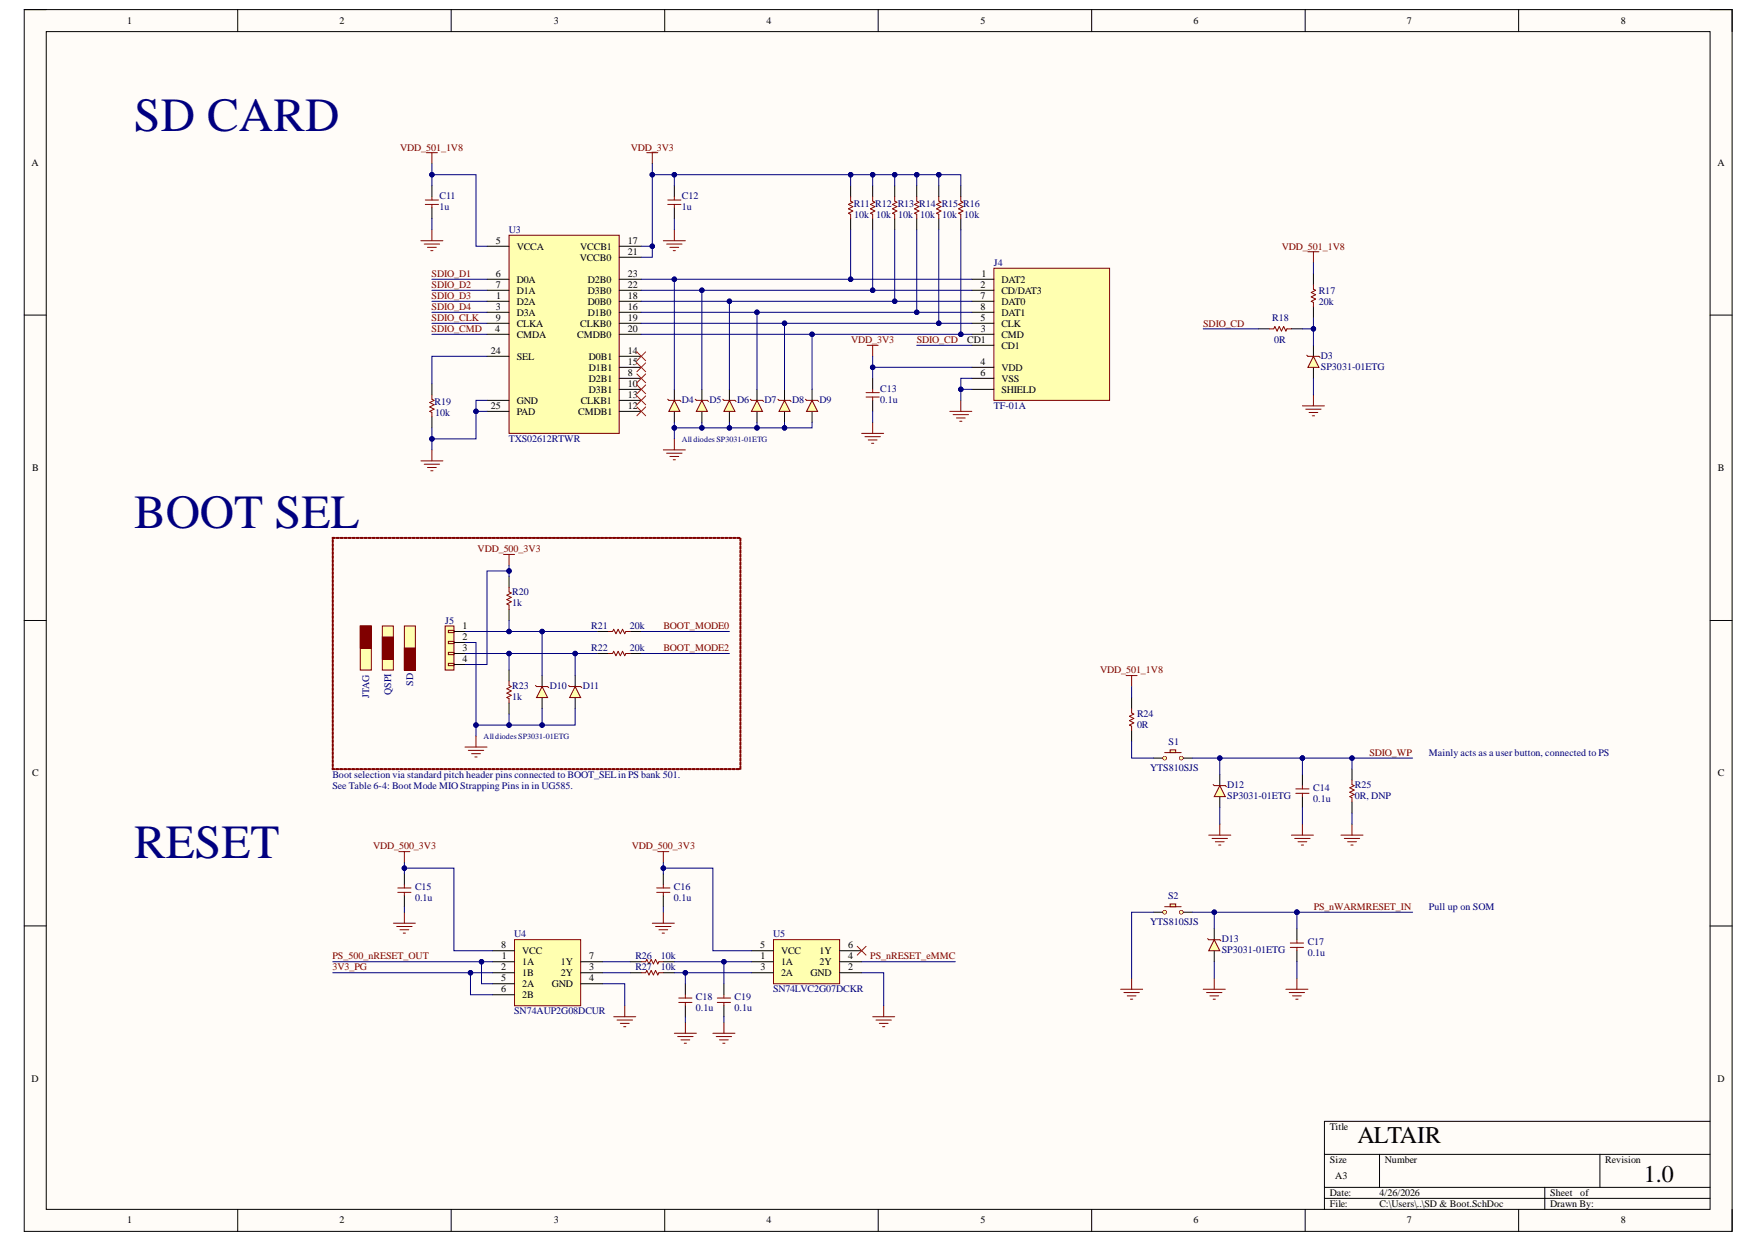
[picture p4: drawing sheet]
<svg xmlns="http://www.w3.org/2000/svg" width="297mm" height="210mm" viewBox="0 0 297 210" stroke-linecap="round" stroke-linejoin="round" font-family="sans-serif">
<defs><g id="words">
<g font-size="8" fill="#000080">
<text x="22.7" y="22.1">SD CARD</text>
<text x="22.7" y="89.2">BOOT SEL</text>
<text x="22.7" y="145">RESET</text>
</g>
<g font-size="4.1">
<text x="229.3" y="193.2">ALTAIR</text>
<text x="277.7" y="199.7">1.0</text>
</g>
<g font-size="1.7">
<text x="21.5" y="4.1">1</text>
<text x="57.4" y="4.1">2</text>
<text x="93.6" y="4.1">3</text>
<text x="129.5" y="4.1">4</text>
<text x="165.6" y="4.1">5</text>
<text x="201.7" y="4.1">6</text>
<text x="237.7" y="4.1">7</text>
<text x="273.8" y="4.1">8</text>
<text x="5.3" y="28">A</text>
<text x="290.2" y="28">A</text>
<text x="83.8" y="41.2">5</text>
<text x="106.1" y="41.2">17</text>
<text x="83.8" y="46.8">6</text>
<text x="87.3" y="42.2">VCCA</text>
<text x="87.3" y="47.8">D0A</text>
<text x="98" y="44">VCCB0</text>
<text x="98" y="42.2">VCCB1</text>
<text x="99.3" y="47.8">D2B0</text>
<text x="106.1" y="46.8">23</text>
<text x="106.1" y="43.1">21</text>
<text x="165.8" y="46.8">1</text>
<text x="169.2" y="47.8">DAT2</text>
<text x="83.8" y="52.4">3</text>
<text x="83.8" y="48.7">7</text>
<text x="83.8" y="50.5">1</text>
<text x="87.3" y="51.5">D2A</text>
<text x="87.3" y="53.3">D3A</text>
<text x="87.3" y="49.6">D1A</text>
<text x="99.3" y="51.5">D0B0</text>
<text x="99.3" y="53.3">D1B0</text>
<text x="99.3" y="49.6">D3B0</text>
<text x="106.1" y="50.5">18</text>
<text x="106.1" y="52.4">16</text>
<text x="106.1" y="48.7">22</text>
<text x="165.6" y="48.7">2</text>
<text x="165.6" y="50.5">7</text>
<text x="165.6" y="52.4">8</text>
<text x="169.2" y="49.6">CD/DAT3</text>
<text x="169.2" y="51.5">DAT0</text>
<text x="169.2" y="53.3">DAT1</text>
<text x="82.9" y="59.8">24</text>
<text x="83.7" y="56.1">4</text>
<text x="83.8" y="54.3">9</text>
<text x="87.3" y="57.1">CMDA</text>
<text x="87.3" y="55.2">CLKA</text>
<text x="97.5" y="57.1">CMDB0</text>
<text x="98" y="55.2">CLKB0</text>
<text x="106.1" y="59.8">14</text>
<text x="106.1" y="56.1">20</text>
<text x="106.1" y="54.3">19</text>
<text x="163.4" y="58">CD1</text>
<text x="165.6" y="54.3">5</text>
<text x="165.7" y="56.1">3</text>
<text x="169.2" y="57.1">CMD</text>
<text x="169.2" y="55.2">CLK</text>
<text x="169.2" y="58.9">CD1</text>
<text x="87.3" y="60.8">SEL</text>
<text x="99.5" y="64.5">D2B1</text>
<text x="99.5" y="62.6">D1B1</text>
<text x="99.5" y="60.8">D0B1</text>
<text x="106.1" y="63.6">8</text>
<text x="106.1" y="65.4">10</text>
<text x="106.1" y="61.7">15</text>
<text x="165.6" y="61.7">4</text>
<text x="165.6" y="63.6">6</text>
<text x="169.2" y="62.6">VDD</text>
<text x="169.2" y="64.5">VSS</text>
<text x="82.9" y="69.1">25</text>
<text x="87.3" y="68.2">GND</text>
<text x="87.3" y="70.1">PAD</text>
<text x="97.7" y="70.1">CMDB1</text>
<text x="98.1" y="68.2">CLKB1</text>
<text x="99.5" y="66.4">D3B1</text>
<text x="106.1" y="69.1">12</text>
<text x="106.1" y="67.3">13</text>
<text x="169.2" y="66.4">SHIELD</text>
<text x="5.4" y="79.6">B</text>
<text x="290.3" y="79.6">B</text>
<text x="78.2" y="106.3">1</text>
<text x="78.2" y="108.2">2</text>
<text x="78.2" y="110.1">3</text>
<text x="78.2" y="111.9">4</text>
<text x="5.4" y="131.2">C</text>
<text x="290.3" y="131.2">C</text>
<text x="84.7" y="160.3">8</text>
<text x="88.2" y="161.2">VCC</text>
<text x="128.4" y="160.3">5</text>
<text x="132" y="161.2">VCC</text>
<text x="138.5" y="161.2">1Y</text>
<text x="143.3" y="160.3">6</text>
<text x="84.7" y="164">2</text>
<text x="84.7" y="167.7">6</text>
<text x="84.7" y="165.8">5</text>
<text x="84.8" y="162.1">1</text>
<text x="88.2" y="163.1">1A</text>
<text x="88.2" y="164.9">1B</text>
<text x="88.2" y="166.8">2A</text>
<text x="93.2" y="166.8">GND</text>
<text x="94.7" y="164.9">2Y</text>
<text x="94.7" y="163.1">1Y</text>
<text x="99.6" y="164">3</text>
<text x="99.6" y="165.8">4</text>
<text x="99.6" y="162.1">7</text>
<text x="128.5" y="162.1">1</text>
<text x="128.5" y="164">3</text>
<text x="132" y="163.1">1A</text>
<text x="132" y="164.9">2A</text>
<text x="137" y="164.9">GND</text>
<text x="138.5" y="163.1">2Y</text>
<text x="143.3" y="164">2</text>
<text x="143.3" y="162.1">4</text>
<text x="88.2" y="168.6">2B</text>
<text x="5.3" y="182.8">D</text>
<text x="290.2" y="182.8">D</text>
<text x="224.7" y="190.9">Title</text>
<text x="224.7" y="196.5">Size</text>
<text x="234" y="196.5">Number</text>
<text x="271.2" y="196.5">Revision</text>
<text x="224.7" y="202.1">Date:</text>
<text x="224.7" y="204">File:</text>
<text x="225.6" y="199.3">A3</text>
<text x="233.1" y="202.1">4/26/2026</text>
<text x="233.1" y="204">C:\Users\..\SD &amp; Boot.SchDoc</text>
<text x="261.9" y="202.1">Sheet</text>
<text x="261.9" y="204">Drawn By:</text>
<text x="267" y="202.1">of</text>
<text x="21.5" y="206.8">1</text>
<text x="57.4" y="206.8">2</text>
<text x="93.6" y="206.8">3</text>
<text x="129.5" y="206.8">4</text>
<text x="165.6" y="206.8">5</text>
<text x="201.7" y="206.8">6</text>
<text x="237.7" y="206.8">7</text>
<text x="273.8" y="206.8">8</text>
</g>
<g font-size="1.7" fill="#800000">
<text x="67.6" y="25.4">VDD_501_1V8</text>
<text x="106.6" y="25.4">VDD_3V3</text>
<text x="72.9" y="46.8">SDIO_D1</text>
<text x="216.6" y="42.2">VDD_501_1V8</text>
<text x="72.9" y="48.7">SDIO_D2</text>
<text x="72.9" y="50.5">SDIO_D3</text>
<text x="72.9" y="52.4">SDIO_D4</text>
<text x="72.9" y="54.3">SDIO_CLK</text>
<text x="72.9" y="56.1">SDIO_CMD</text>
<text x="143.8" y="58">VDD_3V3</text>
<text x="154.9" y="58">SDIO_CD</text>
<text x="203.3" y="55.2">SDIO_CD</text>
<text x="80.7" y="93.3">VDD_500_3V3</text>
<text x="112.1" y="106.3">BOOT_MODE0</text>
<text x="112.1" y="110.1">BOOT_MODE2</text>
<text x="185.9" y="113.8">VDD_501_1V8</text>
<text x="231.4" y="127.7">SDIO_WP</text>
<text x="63" y="143.5">VDD_500_3V3</text>
<text x="106.8" y="143.5">VDD_500_3V3</text>
<text x="222" y="153.8">PS_nWARMRESET_IN</text>
<text x="56.2" y="162.1">PS_500_nRESET_OUT</text>
<text x="56.2" y="164">3V3_PG</text>
<text x="147" y="162.1">PS_nRESET_eMMC</text>
</g>
<g font-size="1.7" fill="#000080">
<text x="74.3" y="33.6">C11</text>
<text x="74.3" y="35.5">1u</text>
<text x="115.2" y="33.6">C12</text>
<text x="115.2" y="35.5">1u</text>
<text x="144.2" y="34.9">R11 R12 R13 R14 R15 R16</text>
<text x="86" y="39.4">U3</text>
<text x="144.3" y="36.8">10k 10k 10k 10k 10k 10k</text>
<text x="167.9" y="45">J4</text>
<text x="222.8" y="49.6">R17</text>
<text x="222.8" y="51.5">20k</text>
<text x="215" y="54.3">R18</text>
<text x="215.3" y="58">0R</text>
<text x="223.2" y="60.6">D3</text>
<text x="223.2" y="62.5">SP3031-01ETG</text>
<text x="73.4" y="68.4">R19</text>
<text x="73.5" y="70.2">10k</text>
<text x="115.2" y="68">D4</text>
<text x="119.9" y="68">D5</text>
<text x="124.5" y="68">D6</text>
<text x="129.2" y="68">D7</text>
<text x="133.8" y="68">D8</text>
<text x="138.5" y="68">D9</text>
<text x="148.7" y="66.2">C13</text>
<text x="148.7" y="68">0.1u</text>
<text x="167.9" y="69.1">TF-01A</text>
<text x="86" y="74.7">TXS02612RTWR</text>
<text x="86.5" y="100.6">R20</text>
<text x="75.2" y="105.4">J5</text>
<text x="86.5" y="102.4">1k</text>
<text x="99.9" y="106.3">R21</text>
<text x="106.4" y="106.3">20k</text>
<text x="99.9" y="110.1">R22</text>
<text x="106.4" y="110.1">20k</text>
<text x="62.3" y="117.9" transform="rotate(-90 62.3 117.9)">JTAG</text>
<text x="66.1" y="117.4" transform="rotate(-90 66.1 117.4)">QSPI</text>
<text x="69.8" y="115.9" transform="rotate(-90 69.8 115.9)">SD</text>
<text x="86.5" y="116.4">R23</text>
<text x="86.5" y="118.3">1k</text>
<text x="92.9" y="116.4">D10</text>
<text x="98.5" y="116.4">D11</text>
<text x="192.1" y="121.2">R24</text>
<text x="192.1" y="123.1">0R</text>
<text x="197.5" y="125.9">S1</text>
<text x="56.2" y="131.4">Boot selection via standard pitch header pins connected to BOOT_SELin PS bank 501.</text>
<text x="194.3" y="130.3">YTS810SJS</text>
<text x="241.4" y="127.7">Mainly acts as a user button, connected to PS</text>
<text x="56.2" y="133.3">See Table 6-4: Boot Mode MIO Strapping Pins in in UG585.</text>
<text x="207.3" y="133.1">D12</text>
<text x="207.3" y="135">SP3031-01ETG</text>
<text x="221.9" y="133.7">C14</text>
<text x="221.9" y="135.6">0.1u</text>
<text x="228.9" y="133.1">R25</text>
<text x="228.9" y="135">0R, DNP</text>
<text x="70.1" y="150.5">C15</text>
<text x="70.1" y="152.3">0.1u</text>
<text x="113.9" y="150.5">C16</text>
<text x="113.9" y="152.3">0.1u</text>
<text x="197.4" y="151.9">S2</text>
<text x="241.4" y="153.8">Pull up on SOM</text>
<text x="86.9" y="158.4">U4</text>
<text x="130.6" y="158.4">U5</text>
<text x="194.3" y="156.4">YTS810SJS</text>
<text x="206.4" y="159.2">D13</text>
<text x="206.4" y="161">SP3031-01ETG</text>
<text x="221" y="159.8">C17</text>
<text x="221" y="161.6">0.1u</text>
<text x="107.4" y="162.1">R26</text>
<text x="107.4" y="164">R27</text>
<text x="111.7" y="162.1">10k</text>
<text x="111.7" y="164">10k</text>
<text x="130.6" y="167.7">SN74LVC2G07DCKR</text>
<text x="86.9" y="171.4">SN74AUP2G08DCUR</text>
<text x="117.6" y="169.1">C18</text>
<text x="117.6" y="170.9">0.1u</text>
<text x="124.1" y="169.1">C19</text>
<text x="124.1" y="170.9">0.1u</text>
</g>
<g font-size="1.4" fill="#000080">
<text x="115.2" y="74.6">Alldiodes SP3031-01ETG</text>
<text x="81.7" y="124.8">Alldiodes SP3031-01ETG</text>
</g>
</g></defs>
<path d="M4.1 1.6h288.6v206.5h-288.6z" fill-rule="evenodd" fill="#fffcf8"/>
<path d="M4.1 1.6h288.6v206.5h-288.6z" fill="none" stroke="#000" stroke-width=".17"/>
<path d="M7.8 5.3h281.1v199.1h-281.1z" fill-rule="evenodd" fill="#fffcf8"/>
<g fill="none" stroke="#000" stroke-width=".17">
<path d="M4.1 1.6h3.7M7.8 5.3h281.1v199.1h-281.1zM40.2 1.6v3.7M76.2 1.6v3.7M112.3 1.6v3.7M148.4 1.6v3.7M184.5 1.6v3.7M220.5 1.6v3.7M256.6 1.6v3.7M288.9 1.6h3.8v3.7M4.1 53.2h3.7M288.9 53.3h3.8"/>
<path d="M4.1 104.9h3.7M288.9 104.9h3.8M4.1 156.5h3.7M288.9 156.5h3.8M223.8 195.1h65.1M233.1 195.1v5.6M270.3 195.1v5.6M288.9 189.5h-65.1v14.9M40.2 204.4v3.7M76.2 204.4v3.7M112.3 204.4v3.7M148.4 204.4v3.7"/>
<path d="M184.5 204.4v3.7M220.5 204.4v3.7M223.8 200.7h65.1M223.8 202.5h65.1M256.6 204.4v3.7M261 200.7v3.7M292.7 204.4v3.7"/>
</g>
<path d="M86 39.8h18.6v33.4h-18.6z" fill-rule="evenodd" fill="#ffffb0"/>
<g fill="none" stroke="#800000" stroke-width=".17">
<path d="M72 25.8h1.9M73 25.8v1.9M73 38.8v1.9M86 39.8h18.6v33.4h-18.6zM71.1 40.7h3.7M71.7 41.2h2.6M72.2 41.8h1.5M72.8 42.4h.4M146.5 58.4h1.9M147.4 58.4v1.8M214.5 55.6h.7l.2-.4 .4 .7 .3-.7 .4 .7 .4-.7 .4 .7 .1-.3h.8M221.9 48.1v.8l.4 .2-.7 .3 .7 .4-.7 .4 .7 .3-.7 .4 .3 .2v.8"/>
<path d="M71.1 77.9h3.7M71.7 78.5h2.6M72.2 79h1.5M72.8 79.6h.4M73 76v1.9M160.5 69.5h3.7M161 70.1h2.6M161.6 70.6h1.5M162.2 71.2h.3M162.3 67.7v1.8M220.1 68.6h3.7M220.6 69.2h2.6"/>
<path d="M221.2 69.7h1.5M221.7 70.3h.4M221.9 66.7v1.9"/>
</g>
<g fill="none" stroke="#000" stroke-width=".17">
<path d="M82.3 50.9h3.7M82.3 52.8h3.7M82.3 56.5h3.7M82.3 41.6h3.7M82.3 47.2h3.7M82.3 49.1h3.7M82.3 54.6h3.7M104.6 50.9h3.7M104.6 52.8h3.7M104.6 56.5h3.7M104.6 41.6h3.7M104.6 47.2h3.7"/>
<path d="M104.6 49.1h3.7M104.6 54.6h3.7M104.6 43.5h3.7M212.6 55.6h1.9M218.2 55.6h1.9M221.9 46.3v1.8M221.9 51.9v1.8M82.3 67.7h3.7M82.3 69.5h3.7M82.3 60.2h3.7M104.6 63.9h3.7M104.6 65.8h3.7"/>
<path d="M104.6 67.7h3.7M104.6 69.5h3.7M104.6 62.1h3.7M104.6 60.2h3.7"/>
</g>
<path d="M107.6 59.5l1.5 1.5M109.1 59.5l-1.5 1.5M107.6 61.3l1.5 1.5M107.6 63.2l1.5 1.5M107.6 65.1l1.5 1.4M107.6 66.9l1.5 1.5M107.6 68.8l1.5 1.5M109.1 61.3l-1.5 1.5M109.1 63.2l-1.5 1.5M109.1 65.1l-1.5 1.4M109.1 66.9l-1.5 1.5M109.1 68.8l-1.5 1.5" fill="none" stroke="#f00" stroke-width=".17"/>
<path d="M167.9 45.3h19.6v22.4h-19.6z" fill-rule="evenodd" fill="#ffffb0"/>
<g fill="none" stroke="#800000" stroke-width=".17">
<path d="M167.9 45.3h19.6v22.4h-19.6zM85.1 93.7h1.8M86 93.7v1.9M86 99.3v.7l.4 .2-.8 .4 .8 .4-.8 .3 .8 .4-.8 .4 .4 .2v.7M78.6 126.3h3.7M79.1 126.8h2.6M79.7 127.4h1.5M80.2 127.9h.4M80.4 124.4v1.9M228.4 139.3v1.8M226.6 141.1h3.7M227.1 141.7h2.6"/>
<path d="M227.7 142.3h1.5M228.3 142.8h.3"/>
</g>
<path d="M164.2 47.2h3.7M164.2 49.1h3.7M164.2 56.5h3.7M164.2 54.6h3.7M164.2 50.9h3.7M164.2 52.8h3.7M164.2 58.4h3.7M164.2 62.1h3.7M164.2 63.9h3.7M164.2 65.8h3.7M86 97.4v1.9M86 103v1.9" fill="none" stroke="#000" stroke-width=".17"/>
<path d="M60.9 105.8h1.8v7.4h-1.8z" fill-rule="evenodd" fill="#ffffb0"/>
<path d="M60.9 105.8h1.8v7.4h-1.8z" fill="none" stroke="#800000" stroke-width=".17"/>
<path d="M60.9 105.8h1.8v3.7h-1.8z" fill-rule="evenodd" fill="#800000"/>
<path d="M60.9 105.8h1.8v3.7h-1.8z" fill="none" stroke="#800000" stroke-width=".17"/>
<path d="M64.6 105.8h1.9v7.4h-1.9z" fill-rule="evenodd" fill="#ffffb0"/>
<path d="M64.6 105.8h1.9v7.4h-1.9z" fill="none" stroke="#800000" stroke-width=".17"/>
<path d="M64.6 107.7h1.9v3.7h-1.9z" fill-rule="evenodd" fill="#800000"/>
<path d="M64.6 107.7h1.9v3.7h-1.9z" fill="none" stroke="#800000" stroke-width=".17"/>
<path d="M68.3 105.8h1.9v7.4h-1.9z" fill-rule="evenodd" fill="#ffffb0"/>
<path d="M68.3 105.8h1.9v7.4h-1.9z" fill="none" stroke="#800000" stroke-width=".17"/>
<path d="M68.3 109.5h1.9v3.7h-1.9z" fill-rule="evenodd" fill="#800000"/>
<path d="M68.3 109.5h1.9v3.7h-1.9z" fill="none" stroke="#800000" stroke-width=".17"/>
<path d="M56.2 129.8h.1l-.1 .3zM56.2 129.1h.1l-.1 .5zM56.2 128.4l.1 .1-.1 .4zM56.2 127.7l.1 .1-.1 .4zM56.2 127l.1 .1-.1 .4zM56.2 126.4h.1l-.1 .5zM56.2 125.7l.1 .1-.1 .4zM56.2 125l.1 .1-.1 .4zM56.2 124.3l.1 .1-.1 .4zM56.2 123.7h.1l-.1 .4zM56.2 123l.1 .1-.1 .4zM56.2 122.3l.1 .1-.1 .4zM56.2 121.6l.1 .1-.1 .4zM56.2 121h.1l-.1 .4zM56.2 120.3h.1l-.1 .5zM56.2 119.6l.1 .1-.1 .4zM56.2 118.9l.1 .1-.1 .4zM56.2 118.3h.1l-.1 .4zM56.2 117.6h.1l-.1 .5zM56.2 116.9l.1 .1-.1 .4zM56.2 116.2l.1 .1-.1 .4zM56.2 115.6h.1l-.1 .4zM56.2 114.9h.1l-.1 .5zM56.2 114.2l.1 .1-.1 .4zM56.2 113.5l.1 .1-.1 .4zM56.2 112.8l.1 .1-.1 .4zM56.2 112.2h.1l-.1 .5zM56.2 111.5l.1 .1-.1 .4zM56.2 110.8l.1 .1-.1 .4zM56.2 110.1l.1 .1-.1 .4zM56.2 109.5h.1l-.1 .4zM56.2 108.8h.1l-.1 .5zM56.2 108.1l.1 .1-.1 .4zM56.2 107.4l.1 .1-.1 .4zM56.2 106.8h.1l-.1 .4zM56.2 106.1h.1l-.1 .5zM56.2 105.4l.1 .1-.1 .4zM56.2 104.7l.1 .1-.1 .4zM56.2 104.1h.1l-.1 .4zM56.2 103.4h.1l-.1 .5zM56.2 102.7l.1 .1-.1 .4zM56.2 102l.1 .1-.1 .4zM56.2 101.4h.1l-.1 .4zM56.2 100.7h.1l-.1 .5zM56.2 100l.1 .1-.1 .4zM56.2 99.3l.1 .1-.1 .4zM56.2 98.6l.1 .1-.1 .4zM56.2 98h.1l-.1 .5zM56.2 97.3l.1 .1-.1 .4zM56.2 96.6l.1 .1-.1 .4zM56.2 95.9l.1 .1-.1 .4zM56.2 95.3h.1l-.1 .4zM56.2 94.6h.1l-.1 .5zM56.2 93.9l.1 .1-.1 .4zM56.2 93.2l.1 .1-.1 .4zM56.2 92.6h.1l-.1 .4zM56.2 91.9h.1l-.1 .5zM56.2 91.2l.1 .1-.1 .4zM56.1 90.8l.5 .1-.4 .1zM56.8 90.9h.5l-.4 .1zM57.5 90.9h.5l-.4 .1zM58.2 90.9h.5l-.5 .1zM58.9 90.9h.4l-.4 .1zM59.5 90.9h.5l-.4 .1zM60.2 90.9h.5l-.4 .1zM60.9 90.9h.5l-.5 .1zM61.6 90.9h.4l-.4 .1zM62.2 90.9h.5l-.4 .1zM62.9 90.9h.5l-.4 .1zM63.6 90.9h.5l-.4 .1zM64.3 90.9h.5l-.5 .1zM64.9 90.9h.5l-.4 .1zM65.6 90.9h.5l-.4 .1zM66.3 90.9h.5l-.4 .1zM67 90.9h.5l-.5 .1zM67.7 90.9h.4l-.4 .1zM68.3 90.9h.5l-.4 .1zM69 90.9h.5l-.4 .1zM69.7 90.9h.5l-.5 .1zM70.4 90.9h.4l-.4 .1zM71 90.9h.5l-.4 .1zM71.7 90.9h.5l-.4 .1zM72.4 90.9h.5l-.4 .1zM73.1 90.9h.5l-.5 .1zM73.7 90.9h.5l-.4 .1zM74.4 90.9h.5l-.4 .1zM75.1 90.9h.5l-.4 .1zM75.8 90.9h.5l-.5 .1zM76.5 90.9h.4l-.4 .1zM77.1 90.9h.5l-.4 .1zM77.8 90.9h.5l-.4 .1zM78.5 90.9h.5l-.5 .1zM79.2 90.9h.4l-.4 .1zM79.8 90.9h.5l-.4 .1zM80.5 90.9h.5l-.4 .1zM81.2 90.9h.5l-.4 .1zM81.9 90.9h.5l-.5 .1zM82.5 90.9h.5l-.4 .1zM83.2 90.9h.5l-.4 .1zM83.9 90.9h.5l-.4 .1zM84.6 90.9h.5l-.5 .1zM85.3 90.9h.4l-.4 .1zM85.9 90.9h.5l-.4 .1zM86.6 90.9h.5l-.4 .1zM87.3 90.9h.5l-.5 .1zM88 90.9h.4l-.4 .1zM88.6 90.9h.5l-.4 .1zM89.3 90.9h.5l-.4 .1zM90 90.9h.5l-.5 .1zM90.7 90.9h.4l-.4 .1zM91.3 90.9h.5l-.4 .1zM92 90.9h.5l-.4 .1zM92.7 90.9h.5l-.4 .1zM93.4 90.9h.5l-.5 .1zM94 90.9h.5l-.4 .1zM94.7 90.9h.5l-.4 .1zM95.4 90.9h.5l-.4 .1zM96.1 90.9h.5l-.5 .1zM96.8 90.9h.4l-.4 .1zM97.4 90.9h.5l-.4 .1zM98.1 90.9h.5l-.4 .1zM98.8 90.9h.5l-.5 .1zM99.5 90.9h.4l-.4 .1zM100.1 90.9h.5l-.4 .1zM100.8 90.9h.5l-.4 .1zM101.5 90.9h.5l-.4 .1zM102.2 90.9h.5l-.5 .1zM102.8 90.9h.5l-.4 .1zM103.5 90.9h.5l-.4 .1zM104.2 90.9h.5l-.4 .1zM104.9 90.9h.5l-.5 .1zM105.6 90.9h.4l-.4 .1zM106.2 90.9h.5l-.4 .1zM106.9 90.9h.5l-.4 .1zM107.6 90.9h.5l-.5 .1zM108.3 90.9h.4l-.4 .1zM108.9 90.9h.5l-.4 .1zM109.6 90.9h.5l-.4 .1zM110.3 90.9h.5l-.4 .1zM111 90.9h.5l-.5 .1zM111.6 90.9h.5l-.4 .1zM112.3 90.9h.5l-.4 .1zM113 90.9h.5l-.4 .1zM113.7 90.9h.5l-.5 .1zM114.4 90.9h.4l-.4 .1zM115 90.9h.5l-.4 .1zM115.7 90.9h.5l-.4 .1zM116.4 90.9h.5l-.5 .1zM117.1 90.9h.4l-.4 .1zM117.7 90.9h.5l-.4 .1zM118.4 90.9h.5l-.4 .1zM119.1 90.9h.5l-.4 .1zM119.8 90.9h.5l-.5 .1zM120.4 90.9h.5l-.4 .1zM121.1 90.9h.5l-.4 .1zM121.8 90.9h.5l-.4 .1zM122.5 90.9h.5l-.5 .1zM123.2 90.9h.4l-.4 .1zM123.8 90.9h.5l-.4 .1zM124.5 90.9h.5l-.4 .1zM125 91h.2l-.1 .5zM125 91.7h.2l-.1 .4zM125 92.3l.2 .1-.1 .4zM125 93l.2 .1-.1 .4zM125 93.7l.2 .1-.1 .4zM125 94.4h.2l-.1 .4zM125 95l.2 .1-.1 .4zM125 95.7l.2 .1-.1 .4zM125 96.4l.2 .1-.1 .4zM125 97.1h.2l-.1 .5zM125 97.7l.2 .1-.1 .4zM125 98.4l.2 .1-.1 .4zM125 99.1l.2 .1-.1 .4zM125 99.8h.2l-.1 .5zM125 100.5h.2l-.1 .4zM125 101.1l.2 .1-.1 .4zM125 101.8l.2 .1-.1 .4zM125 102.5h.2l-.1 .5zM125 103.2h.2l-.1 .4zM125 103.8l.2 .1-.1 .4zM125 104.5l.2 .1-.1 .4zM125 105.2h.2l-.1 .5zM125 105.9h.2l-.1 .4zM125 106.5l.2 .1-.1 .4zM125 107.2l.2 .1-.1 .4zM125 107.9l.2 .1-.1 .4zM125 108.6h.2l-.1 .5zM125 109.2l.2 .1-.1 .4zM125 109.9l.2 .1-.1 .4zM125 110.6l.2 .1-.1 .4zM125 111.3h.2l-.1 .5zM125 112h.2l-.1 .4zM125 112.6l.2 .1-.1 .4zM125 113.3l.2 .1-.1 .4zM125 114h.2l-.1 .5zM125 114.7h.2l-.1 .4zM125 115.3l.2 .1-.1 .4zM125 116l.2 .1-.1 .4zM125 116.7h.2l-.1 .5zM125 117.4h.2l-.1 .4zM125 118l.2 .1-.1 .4zM125 118.7l.2 .1-.1 .4zM125 119.4h.2l-.1 .5zM125 120.1h.2l-.1 .4zM125 120.7l.2 .1-.1 .4zM125 121.4l.2 .1-.1 .4zM125 122.1l.2 .1-.1 .4zM125 122.8h.2l-.1 .5zM125 123.4l.2 .1-.1 .4zM125 124.1l.2 .1-.1 .4zM125 124.8l.2 .1-.1 .4zM125 125.5h.2l-.1 .5zM125 126.2h.2l-.1 .4zM125 126.8l.2 .1-.1 .4zM125 127.5l.2 .1-.1 .4zM125 128.2h.2l-.1 .5zM125 128.9h.2l-.1 .4zM125 129.5l.2 .1-.1 .4zM124.4 129.9l.5 .1-.4 .1zM123.7 129.9l.5 .1-.4 .1zM123.1 129.9l.5 .1-.5 .1zM122.4 129.9l.5 .1-.4 .1zM121.7 129.9l.5 .1-.4 .1zM121 129.9l.5 .1-.4 .1zM120.4 129.9l.4 .1-.4 .1zM119.7 129.9l.5 .1-.5 .1zM119 129.9l.5 .1-.4 .1zM118.3 129.9l.5 .1-.4 .1zM117.7 129.9l.4 .1-.4 .1zM117 129.9l.5 .1-.5 .1zM116.3 129.9l.5 .1-.4 .1zM115.6 129.9l.5 .1-.4 .1zM114.9 129.9l.5 .1-.4 .1zM114.3 129.9l.5 .1-.5 .1zM113.6 129.9l.5 .1-.4 .1zM112.9 129.9l.5 .1-.4 .1zM112.2 129.9l.5 .1-.4 .1zM111.6 129.9l.4 .1-.4 .1zM110.9 129.9l.5 .1-.5 .1zM110.2 129.9l.5 .1-.4 .1zM109.5 129.9l.5 .1-.4 .1zM108.9 129.9l.4 .1-.4 .1zM108.2 129.9l.5 .1-.5 .1zM107.5 129.9l.5 .1-.4 .1zM106.8 129.9l.5 .1-.4 .1zM106.1 129.9l.5 .1-.4 .1zM105.5 129.9l.5 .1-.5 .1zM104.8 129.9l.5 .1-.4 .1zM104.1 129.9l.5 .1-.4 .1zM103.4 129.9l.5 .1-.4 .1zM102.8 129.9l.4 .1-.4 .1zM102.1 129.9l.5 .1-.5 .1zM101.4 129.9l.5 .1-.4 .1zM100.7 129.9l.5 .1-.4 .1zM100.1 129.9l.4 .1-.4 .1zM99.4 129.9l.5 .1-.5 .1zM98.7 129.9l.5 .1-.4 .1zM98 129.9l.5 .1-.4 .1zM97.3 129.9l.5 .1-.4 .1zM96.7 129.9l.5 .1-.5 .1zM96 129.9l.5 .1-.4 .1zM95.3 129.9l.5 .1-.4 .1zM94.6 129.9l.5 .1-.4 .1zM94 129.9l.4 .1-.4 .1zM93.3 129.9l.5 .1-.5 .1zM92.6 129.9l.5 .1-.4 .1zM91.9 129.9l.5 .1-.4 .1zM91.3 129.9l.4 .1-.4 .1zM90.6 129.9l.5 .1-.5 .1zM89.9 129.9l.5 .1-.4 .1zM89.2 129.9l.5 .1-.4 .1zM88.6 129.9l.4 .1-.4 .1zM87.9 129.9l.5 .1-.5 .1zM87.2 129.9l.5 .1-.4 .1zM86.5 129.9l.5 .1-.4 .1zM85.8 129.9l.5 .1-.4 .1zM85.2 129.9l.5 .1-.5 .1zM84.5 129.9l.5 .1-.4 .1zM83.8 129.9l.5 .1-.4 .1zM83.1 129.9l.5 .1-.4 .1zM82.5 129.9l.4 .1-.4 .1zM81.8 129.9l.5 .1-.5 .1zM81.1 129.9l.5 .1-.4 .1zM80.4 129.9l.5 .1-.4 .1zM79.8 129.9l.4 .1-.4 .1zM79.1 129.9l.5 .1-.5 .1zM78.4 129.9l.5 .1-.4 .1zM77.7 129.9l.5 .1-.4 .1zM77 129.9l.5 .1-.4 .1zM76.4 129.9l.5 .1-.5 .1zM75.7 129.9l.5 .1-.4 .1zM75 129.9l.5 .1-.4 .1zM74.3 129.9l.5 .1-.4 .1zM73.7 129.9l.4 .1-.4 .1zM73 129.9l.5 .1-.5 .1zM72.3 129.9l.5 .1-.4 .1zM71.6 129.9l.5 .1-.4 .1zM71 129.9l.4 .1-.4 .1zM70.3 129.9l.5 .1-.5 .1zM69.6 129.9l.5 .1-.4 .1zM68.9 129.9l.5 .1-.4 .1zM68.2 129.9l.5 .1-.4 .1zM67.6 129.9l.5 .1-.5 .1zM66.9 129.9l.5 .1-.4 .1zM66.2 129.9l.5 .1-.4 .1zM65.5 129.9l.5 .1-.4 .1zM64.9 129.9l.4 .1-.4 .1zM64.2 129.9l.5 .1-.5 .1zM63.5 129.9l.5 .1-.4 .1zM62.8 129.9l.5 .1-.4 .1zM62.2 129.9l.4 .1-.4 .1zM61.5 129.9l.5 .1-.5 .1zM60.8 129.9l.5 .1-.4 .1zM60.1 129.9l.5 .1-.4 .1zM59.4 129.9l.5 .1-.4 .1zM58.8 129.9l.5 .1-.5 .1zM58.1 129.9l.5 .1-.4 .1zM57.4 129.9l.5 .1-.4 .1zM56.7 129.9l.5 .1-.4 .1zM56.2 129.9l.3 .1-.3 .1z" fill="#800000" stroke="#800000" stroke-width=".17"/>
<path d="M113.9 65.8v1.9M113.9 69.5v1.9" fill="none" stroke="#000" stroke-width=".17"/>
<path d="M113.9 67.7l1 1.8h-1.9z" fill="#ffffb0"/>
<path d="M112.8 67.5l.2 .2h1.9l.2 .1M113.9 67.7l1 1.8h-1.9z" fill="none" stroke="#800000" stroke-width=".17"/>
<path d="M118.6 65.8v1.9M118.6 69.5v1.9" fill="none" stroke="#000" stroke-width=".17"/>
<path d="M118.6 67.7l.9 1.8h-1.8z" fill="#ffffb0"/>
<path d="M117.5 67.5l.2 .2h1.8l.2 .1M118.6 67.7l.9 1.8h-1.8z" fill="none" stroke="#800000" stroke-width=".17"/>
<path d="M123.2 65.8v1.9M123.2 69.5v1.9" fill="none" stroke="#000" stroke-width=".17"/>
<path d="M123.2 67.7l1 1.8h-1.9z" fill="#ffffb0"/>
<path d="M122.1 67.5l.2 .2h1.9l.2 .1M123.2 67.7l1 1.8h-1.9z" fill="none" stroke="#800000" stroke-width=".17"/>
<path d="M127.9 65.8v1.9M127.9 69.5v1.9" fill="none" stroke="#000" stroke-width=".17"/>
<path d="M127.9 67.7l.9 1.8h-1.8z" fill="#ffffb0"/>
<path d="M126.8 67.5l.2 .2h1.8l.2 .1M127.9 67.7l.9 1.8h-1.8z" fill="none" stroke="#800000" stroke-width=".17"/>
<path d="M132.6 65.8v1.9M132.6 69.5v1.9" fill="none" stroke="#000" stroke-width=".17"/>
<path d="M132.6 67.7l.9 1.8h-1.9z" fill="#ffffb0"/>
<path d="M131.4 67.5l.2 .2h1.9l.2 .1M132.6 67.7l.9 1.8h-1.9z" fill="none" stroke="#800000" stroke-width=".17"/>
<path d="M137.2 65.8v1.9M137.2 69.5v1.9" fill="none" stroke="#000" stroke-width=".17"/>
<path d="M137.2 67.7l.9 1.8h-1.8z" fill="#ffffb0"/>
<g fill="none" stroke="#800000" stroke-width=".17">
<path d="M71.9 34.5h2.2M71.9 33.8h2.2M73 33.2v.6M73 34.5v.6M109.3 25.8h1.8M110.2 25.8v1.9M112.8 34.5h2.3M112.8 33.8h2.3M113.9 33.2v.6M113.9 34.5v.6M113.9 38.8v1.9M112.1 40.7h3.7"/>
<path d="M112.6 41.2h2.6M113.2 41.8h1.5M113.8 42.4h.3M221 42.5h1.9M221.9 42.5v1.9M112.1 76h3.7M112.6 76.6h2.6M113.2 77.1h1.5M113.8 77.7h.3M113.9 74.2v1.8M136.1 67.5l.2 .2h1.8l.2 .1M137.2 67.7l.9 1.8h-1.8z"/>
<path d="M102.8 106.7h.7l.2-.3 .4 .7 .3-.7 .4 .7 .4-.7 .4 .7 .1-.4h.8M102.8 110.4h.7l.2-.3 .4 .7 .3-.7 .4 .7 .4-.7 .4 .7 .1-.4h.8M190.3 114.2h1.8M191.2 114.2v1.8M191.2 119.8v.7l.4 .2-.8 .4 .8 .3-.8 .4 .8 .4-.8 .3 .4 .2v.8M228.4 131.8v.8l.4 .2-.7 .3 .7 .4-.7 .4 .7 .4-.7 .3 .3 .2v.8M218 159.4h2.3M219.1 158.8v.6M189.3 167.2h3.8M189.9 167.7h2.6M190.5 168.3h1.4M191 168.9h.4"/>
<path d="M191.2 165.3v1.9M203.3 167.2h3.7M203.9 167.7h2.6M204.4 168.3h1.5M205 168.9h.4M205.2 165.3v1.9M217.3 167.2h3.7M217.8 167.7h2.6M218 160.1h2.3M218.4 168.3h1.5M218.9 168.9h.4M219.1 160.1v.6"/>
<path d="M219.1 165.3v1.9"/>
<circle cx="196.8" cy="154.2" r=".28"/>
</g>
<g fill="none" stroke="#000" stroke-width=".17">
<path d="M73 31.4v1.8M73 35.1v1.9M113.9 31.4v1.8M113.9 35.1v1.9M100.9 106.7h1.9M100.9 110.4h1.9M106.5 106.7h1.8M106.5 110.4h1.8M191.2 117.9v1.9M191.2 123.5v1.8M228.4 130v1.8M228.4 135.6v1.8"/>
<path d="M194.9 154.2h1.9M199.6 154.2h1.8M219.1 157v1.8M219.1 160.7v1.8"/>
</g>
<circle cx="196.8" cy="154.2" r=".19" fill="#ffffb0"/>
<circle cx="196.8" cy="154.2" r=".19" fill="none" stroke="#ffffb0" stroke-width=".17"/>
<path d="M196.8 153.2h2.8" fill="none" stroke="#800000" stroke-width=".17"/>
<path d="M197.7 152.8h.9v.4h-.9z" fill-rule="evenodd" fill="#ffffb0"/>
<g fill="none" stroke="#800000" stroke-width=".17">
<path d="M197.7 152.8h.9v.4h-.9z"/>
<circle cx="199.6" cy="154.2" r=".28"/>
</g>
<circle cx="199.6" cy="154.2" r=".19" fill="#ffffb0"/>
<circle cx="199.6" cy="154.2" r=".19" fill="none" stroke="#ffffb0" stroke-width=".17"/>
<g fill="none" stroke="#000" stroke-width=".17">
<path d="M143.7 31.4v1.8M143.7 37v1.8M147.4 31.4v1.8M147.4 37v1.8M151.2 31.4v1.8M151.2 37v1.8M154.9 31.4v1.8M154.9 37v1.8M158.6 31.4v1.8M158.6 37v1.8M162.3 31.4v1.8M162.3 37v1.8"/>
<path d="M86 113.2v1.9M86 118.8v1.9"/>
</g>
<path d="M143.7 33.2v.8l.4 .2-.7 .3 .7 .4-.7 .4 .7 .4-.7 .3 .3 .2v.8M147.4 33.2v.8l.4 .2-.7 .3 .7 .4-.7 .4 .7 .4-.7 .3 .3 .2v.8M151.2 33.2v.8l.3 .2-.7 .3 .7 .4-.7 .4 .7 .4-.7 .3 .4 .2v.8M154.9 33.2v.8l.4 .2-.8 .3 .8 .4-.8 .4 .8 .4-.8 .3 .4 .2v.8M158.6 33.2v.8l.4 .2-.8 .3 .8 .4-.8 .4 .8 .4-.8 .3 .4 .2v.8M162.3 33.2v.8l.4 .2-.7 .3 .7 .4-.7 .4 .7 .4-.7 .3 .3 .2v.8M86 115.1v.7l.4 .2-.8 .4 .8 .4-.8 .3 .8 .4-.8 .4 .4 .2v.7" fill="none" stroke="#800000" stroke-width=".17"/>
<path d="M75.2 105.8h1.5v7.4h-1.5z" fill-rule="evenodd" fill="#ffffb0"/>
<path d="M75.2 105.8h1.5v7.4h-1.5z" fill="none" stroke="#800000" stroke-width=".17"/>
<path d="M75.8 106.5h.9v.4h-.9z" fill-rule="evenodd" fill="#ffffb0"/>
<path d="M75.8 106.5h.9v.4h-.9z" fill="none" stroke="#800000" stroke-width=".17"/>
<path d="M75.8 108.4h.9v.4h-.9z" fill-rule="evenodd" fill="#ffffb0"/>
<path d="M75.8 108.4h.9v.4h-.9z" fill="none" stroke="#800000" stroke-width=".17"/>
<path d="M76.7 106.7h1.9M76.7 108.6h1.9" fill="none" stroke="#000" stroke-width=".17"/>
<path d="M75.8 110.3h.9v.3h-.9z" fill-rule="evenodd" fill="#ffffb0"/>
<path d="M75.8 110.3h.9v.3h-.9z" fill="none" stroke="#800000" stroke-width=".17"/>
<path d="M75.8 112.1h.9v.4h-.9z" fill-rule="evenodd" fill="#ffffb0"/>
<path d="M75.8 112.1h.9v.4h-.9z" fill="none" stroke="#800000" stroke-width=".17"/>
<path d="M76.7 110.4h1.9M76.7 112.3h1.9" fill="none" stroke="#000" stroke-width=".17"/>
<path d="M86.9 158.8h11.2v11.2h-11.2z" fill-rule="evenodd" fill="#ffffb0"/>
<path d="M86.9 158.8h11.2v11.2h-11.2zM103.7 171.8h3.7M104.3 172.4h2.6M104.8 173h1.5M105.4 173.5h.3M105.6 170v1.8" fill="none" stroke="#800000" stroke-width=".17"/>
<path d="M83.2 162.5h3.7M83.2 164.4h3.7M83.2 166.3h3.7M83.2 160.7h3.7M83.2 168.1h3.7M98.1 162.5h3.7M98.1 164.4h3.7M98.1 166.3h3.7" fill="none" stroke="#000" stroke-width=".17"/>
<path d="M130.7 158.8h11.2v7.5h-11.2z" fill-rule="evenodd" fill="#ffffb0"/>
<g fill="none" stroke="#800000" stroke-width=".17">
<path d="M130.7 158.8h11.2v7.5h-11.2zM108.3 162.5h.8l.2-.3 .4 .7 .3-.7 .4 .7 .4-.7 .3 .7 .2-.4h.8M108.3 164.4h.8l.2-.4 .4 .8 .3-.8 .4 .8 .4-.8 .3 .8 .2-.4h.8M113.9 174.6h3.8M114.5 175.2h2.6M114.7 169.4h2.2M114.7 168.7h2.2M115.1 175.7h1.4M115.6 176.3h.4M115.8 168.1v.6M115.8 169.4v.6M115.8 172.8v1.8"/>
<path d="M120.5 174.6h3.7M121 175.2h2.6M121.2 169.4h2.2M121.2 168.7h2.2M121.6 175.7h1.5M122.1 176.3h.4M122.3 168.1v.6M122.3 169.4v.6M122.3 172.8v1.8M147.4 171.8h3.8M148 172.4h2.6M148.6 173h1.5"/>
<path d="M149.1 173.5h.4M149.3 170v1.8"/>
</g>
<g fill="none" stroke="#000" stroke-width=".17">
<path d="M91.6 114.2v1.8M91.6 117.9v1.8M106.5 162.5h1.8M106.5 164.4h1.8M112.1 162.5h1.8M112.1 164.4h1.8M115.8 166.3v1.8M115.8 170v1.8M122.3 166.3v1.8M122.3 170v1.8M127 162.5h3.7M127 164.4h3.7"/>
<path d="M127 160.7h3.7M141.9 162.5h3.7M141.9 164.4h3.7M141.9 160.7h3.7"/>
</g>
<path d="M91.6 116l.9 1.9h-1.8z" fill="#ffffb0"/>
<path d="M90.5 115.8l.2 .2h1.8l.2 .2M91.6 116l.9 1.9h-1.8z" fill="none" stroke="#800000" stroke-width=".17"/>
<path d="M97.2 114.2v1.8M97.2 117.9v1.8" fill="none" stroke="#000" stroke-width=".17"/>
<path d="M97.2 116l.9 1.9h-1.8z" fill="#ffffb0"/>
<path d="M96.1 115.8l.2 .2h1.8l.2 .2M97.2 116l.9 1.9h-1.8z" fill="none" stroke="#800000" stroke-width=".17"/>
<path d="M221.9 58.4v1.8M221.9 62.1v1.8" fill="none" stroke="#000" stroke-width=".17"/>
<path d="M221.9 60.2l1 1.9h-1.9z" fill="#ffffb0"/>
<path d="M220.8 60l.2 .2h1.9l.1 .2M221.9 60.2l1 1.9h-1.9z" fill="none" stroke="#800000" stroke-width=".17"/>
<path d="M205.2 157v1.8M205.2 160.7v1.8" fill="none" stroke="#000" stroke-width=".17"/>
<path d="M205.2 158.8l.9 1.9h-1.9z" fill="#ffffb0"/>
<g fill="none" stroke="#800000" stroke-width=".17">
<path d="M73 66.7v.8l.4 .2-.8 .3 .8 .4-.8 .4 .8 .3-.8 .4 .4 .2v.8M145.6 73.2h3.7M146.1 73.8h2.6M146.3 67.1h2.3M146.3 66.4h2.3M146.7 74.4h1.5M147.3 74.9h.3M147.4 65.8v.6M147.4 67.1v.6M147.4 71.4v1.8M206.1 139.3v1.8M218.9 134.1h2.3"/>
<path d="M218.9 133.3h2.3M220.1 132.8v.5M220.1 134.1v.5M220.1 139.3v1.8M66.5 156h3.7M67 156.6h2.6M67.2 150.8h2.2M67.2 150.1h2.2M67.4 143.9h1.9M67.6 157.1h1.5M68.1 157.7h.4M68.3 143.9v1.9"/>
<path d="M68.3 149.5v.6M68.3 150.8v.6M68.3 154.2v1.8M110.2 156h3.7M110.8 156.6h2.6M111 150.8h2.2M111 150.1h2.2M111.1 143.9h1.9M111.3 157.1h1.5M111.9 157.7h.4M112.1 143.9v1.9M112.1 149.5v.6"/>
<path d="M112.1 150.8v.6M112.1 154.2v1.8M204.1 158.6l.1 .2h1.9l.2 .2M204.2 141.1h3.8M204.8 141.7h2.6M205.2 158.8l.9 1.9h-1.9zM205.4 142.3h1.4M205.9 142.8h.4M218.2 141.1h3.7M218.8 141.7h2.6M219.3 142.3h1.5M219.9 142.8h.4"/>
<circle cx="196.8" cy="128.1" r=".28"/>
</g>
<path d="M73 64.9v1.8M73 70.5v1.8M147.4 63.9v1.9M147.4 67.7v1.8M194.9 128.1h1.9M199.6 128.1h1.8M220.1 130.9v1.9M220.1 134.6v1.9M68.3 147.7v1.8M68.3 151.4v1.8M112.1 147.7v1.8M112.1 151.4v1.8" fill="none" stroke="#000" stroke-width=".17"/>
<path d="M144.8 159.9l1.5 1.5M146.3 159.9l-1.5 1.5" fill="none" stroke="#f00" stroke-width=".17"/>
<circle cx="196.8" cy="128.1" r=".19" fill="#ffffb0"/>
<circle cx="196.8" cy="128.1" r=".19" fill="none" stroke="#ffffb0" stroke-width=".17"/>
<path d="M196.8 127.2h2.8" fill="none" stroke="#800000" stroke-width=".17"/>
<path d="M197.7 126.7h.9v.5h-.9z" fill-rule="evenodd" fill="#ffffb0"/>
<g fill="none" stroke="#800000" stroke-width=".17">
<path d="M197.7 126.7h.9v.5h-.9z"/>
<circle cx="199.6" cy="128.1" r=".28"/>
</g>
<circle cx="199.6" cy="128.1" r=".19" fill="#ffffb0"/>
<circle cx="199.6" cy="128.1" r=".19" fill="none" stroke="#ffffb0" stroke-width=".17"/>
<path d="M206.1 130.9v1.9M206.1 134.6v1.9" fill="none" stroke="#000" stroke-width=".17"/>
<path d="M206.1 132.8l.9 1.8h-1.8z" fill="#ffffb0"/>
<path d="M205 132.6l.2 .2h1.8l.2 .2M206.1 132.8l.9 1.8h-1.8z" fill="none" stroke="#800000" stroke-width=".17"/>
<path d="M108.3 54.6h55.9" fill="none" stroke="#000080" stroke-width=".17"/>
<circle cx="132.6" cy="54.6" r=".37" fill="#000080"/>
<circle cx="132.6" cy="54.6" r=".37" fill="none" stroke="#000080" stroke-width=".17"/>
<circle cx="158.6" cy="54.6" r=".37" fill="#000080"/>
<g fill="none" stroke="#000080" stroke-width=".17">
<path d="M108.3 56.5h55.9"/>
<circle cx="158.6" cy="54.6" r=".37"/>
</g>
<circle cx="137.2" cy="56.5" r=".37" fill="#000080"/>
<circle cx="137.2" cy="56.5" r=".37" fill="none" stroke="#000080" stroke-width=".17"/>
<circle cx="162.3" cy="56.5" r=".37" fill="#000080"/>
<g fill="none" stroke="#000080" stroke-width=".17">
<path d="M108.3 52.8h55.9"/>
<circle cx="162.3" cy="56.5" r=".37"/>
</g>
<circle cx="127.9" cy="52.8" r=".37" fill="#000080"/>
<circle cx="127.9" cy="52.8" r=".37" fill="none" stroke="#000080" stroke-width=".17"/>
<circle cx="154.9" cy="52.8" r=".37" fill="#000080"/>
<g fill="none" stroke="#000080" stroke-width=".17">
<path d="M108.3 50.9h55.9"/>
<circle cx="154.9" cy="52.8" r=".37"/>
</g>
<circle cx="123.2" cy="50.9" r=".37" fill="#000080"/>
<circle cx="123.2" cy="50.9" r=".37" fill="none" stroke="#000080" stroke-width=".17"/>
<circle cx="151.2" cy="50.9" r=".37" fill="#000080"/>
<g fill="none" stroke="#000080" stroke-width=".17">
<path d="M108.3 49.1h55.9"/>
<circle cx="151.2" cy="50.9" r=".37"/>
</g>
<circle cx="118.6" cy="49.1" r=".37" fill="#000080"/>
<circle cx="118.6" cy="49.1" r=".37" fill="none" stroke="#000080" stroke-width=".17"/>
<circle cx="147.4" cy="49.1" r=".37" fill="#000080"/>
<g fill="none" stroke="#000080" stroke-width=".17">
<path d="M108.3 47.2h55.9"/>
<circle cx="147.4" cy="49.1" r=".37"/>
</g>
<circle cx="113.9" cy="47.2" r=".37" fill="#000080"/>
<circle cx="113.9" cy="47.2" r=".37" fill="none" stroke="#000080" stroke-width=".17"/>
<circle cx="143.7" cy="47.2" r=".37" fill="#000080"/>
<g fill="none" stroke="#000080" stroke-width=".17">
<path d="M154.9 58.4h9.3M221.9 44.4v1.9M147.4 60.2v1.9h16.8"/>
<circle cx="143.7" cy="47.2" r=".37"/>
</g>
<circle cx="147.4" cy="62.1" r=".37" fill="#000080"/>
<g fill="none" stroke="#000080" stroke-width=".17">
<path d="M164.2 63.9h-1.9v3.8"/>
<circle cx="147.4" cy="62.1" r=".37"/>
</g>
<circle cx="162.3" cy="65.8" r=".37" fill="#000080"/>
<g fill="none" stroke="#000080" stroke-width=".17">
<path d="M162.3 65.8h1.9"/>
<circle cx="162.3" cy="65.8" r=".37"/>
</g>
<circle cx="162.3" cy="65.8" r=".37" fill="#000080"/>
<g fill="none" stroke="#000080" stroke-width=".17">
<path d="M82.3 67.7h-1.9v1.8"/>
<circle cx="162.3" cy="65.8" r=".37"/>
</g>
<circle cx="80.4" cy="69.5" r=".37" fill="#000080"/>
<g fill="none" stroke="#000080" stroke-width=".17">
<path d="M73 47.2h9.3M73 49.1h9.3M73 50.9h9.3M73 52.8h9.3M73 54.6h9.3M73 56.5h9.3M203.3 55.6h9.3M86 95.6v1.8"/>
<circle cx="80.4" cy="69.5" r=".37"/>
</g>
<circle cx="86" cy="96.5" r=".37" fill="#000080"/>
<g fill="none" stroke="#000080" stroke-width=".17">
<path d="M86 120.7v1.8"/>
<circle cx="86" cy="96.5" r=".37"/>
</g>
<circle cx="86" cy="122.5" r=".37" fill="#000080"/>
<g fill="none" stroke="#000080" stroke-width=".17">
<path d="M80.4 122.5v1.9"/>
<circle cx="86" cy="122.5" r=".37"/>
</g>
<circle cx="80.4" cy="122.5" r=".37" fill="#000080"/>
<g fill="none" stroke="#000080" stroke-width=".17">
<path d="M113.9 47.2v18.6"/>
<circle cx="80.4" cy="122.5" r=".37"/>
</g>
<circle cx="113.9" cy="47.2" r=".37" fill="#000080"/>
<g fill="none" stroke="#000080" stroke-width=".17">
<path d="M118.6 49.1v16.7"/>
<circle cx="113.9" cy="47.2" r=".37"/>
</g>
<circle cx="118.6" cy="49.1" r=".37" fill="#000080"/>
<g fill="none" stroke="#000080" stroke-width=".17">
<path d="M123.2 50.9v14.9"/>
<circle cx="118.6" cy="49.1" r=".37"/>
</g>
<circle cx="123.2" cy="50.9" r=".37" fill="#000080"/>
<g fill="none" stroke="#000080" stroke-width=".17">
<path d="M127.9 52.8v13"/>
<circle cx="123.2" cy="50.9" r=".37"/>
</g>
<circle cx="127.9" cy="52.8" r=".37" fill="#000080"/>
<g fill="none" stroke="#000080" stroke-width=".17">
<path d="M132.6 54.6v11.2"/>
<circle cx="127.9" cy="52.8" r=".37"/>
</g>
<circle cx="132.6" cy="54.6" r=".37" fill="#000080"/>
<g fill="none" stroke="#000080" stroke-width=".17">
<path d="M137.2 56.5v9.3"/>
<circle cx="132.6" cy="54.6" r=".37"/>
</g>
<circle cx="137.2" cy="56.5" r=".37" fill="#000080"/>
<g fill="none" stroke="#000080" stroke-width=".17">
<path d="M118.6 71.4v.9"/>
<circle cx="137.2" cy="56.5" r=".37"/>
</g>
<circle cx="118.6" cy="72.3" r=".37" fill="#000080"/>
<g fill="none" stroke="#000080" stroke-width=".17">
<path d="M123.2 71.4v.9"/>
<circle cx="118.6" cy="72.3" r=".37"/>
</g>
<circle cx="123.2" cy="72.3" r=".37" fill="#000080"/>
<g fill="none" stroke="#000080" stroke-width=".17">
<path d="M127.9 71.4v.9"/>
<circle cx="123.2" cy="72.3" r=".37"/>
</g>
<circle cx="127.9" cy="72.3" r=".37" fill="#000080"/>
<g fill="none" stroke="#000080" stroke-width=".17">
<path d="M132.6 71.4v.9"/>
<circle cx="127.9" cy="72.3" r=".37"/>
</g>
<circle cx="132.6" cy="72.3" r=".37" fill="#000080"/>
<g fill="none" stroke="#000080" stroke-width=".17">
<path d="M113.9 71.4v.9h23.3v-.9"/>
<circle cx="132.6" cy="72.3" r=".37"/>
</g>
<circle cx="113.9" cy="72.3" r=".37" fill="#000080"/>
<circle cx="113.9" cy="72.3" r=".37" fill="none" stroke="#000080" stroke-width=".17"/>
<circle cx="118.6" cy="72.3" r=".37" fill="#000080"/>
<circle cx="118.6" cy="72.3" r=".37" fill="none" stroke="#000080" stroke-width=".17"/>
<circle cx="123.2" cy="72.3" r=".37" fill="#000080"/>
<circle cx="123.2" cy="72.3" r=".37" fill="none" stroke="#000080" stroke-width=".17"/>
<circle cx="127.9" cy="72.3" r=".37" fill="#000080"/>
<circle cx="127.9" cy="72.3" r=".37" fill="none" stroke="#000080" stroke-width=".17"/>
<circle cx="132.6" cy="72.3" r=".37" fill="#000080"/>
<g fill="none" stroke="#000080" stroke-width=".17">
<path d="M73 74.2v1.8"/>
<circle cx="132.6" cy="72.3" r=".37"/>
</g>
<circle cx="73" cy="74.2" r=".37" fill="#000080"/>
<g fill="none" stroke="#000080" stroke-width=".17">
<path d="M143.7 29.5v1.9"/>
<circle cx="73" cy="74.2" r=".37"/>
</g>
<circle cx="143.7" cy="29.5" r=".37" fill="#000080"/>
<g fill="none" stroke="#000080" stroke-width=".17">
<path d="M73 29.5h7.4v12.1h1.9"/>
<circle cx="143.7" cy="29.5" r=".37"/>
</g>
<circle cx="73" cy="29.5" r=".37" fill="#000080"/>
<g fill="none" stroke="#000080" stroke-width=".17">
<path d="M191.2 116v1.9M220.1 128.1h18.6"/>
<circle cx="73" cy="29.5" r=".37"/>
</g>
<circle cx="220.1" cy="128.1" r=".37" fill="#000080"/>
<circle cx="220.1" cy="128.1" r=".37" fill="none" stroke="#000080" stroke-width=".17"/>
<circle cx="228.4" cy="128.1" r=".37" fill="#000080"/>
<g fill="none" stroke="#000080" stroke-width=".17">
<path d="M113.9 72.3v1.9"/>
<circle cx="228.4" cy="128.1" r=".37"/>
</g>
<circle cx="113.9" cy="72.3" r=".37" fill="#000080"/>
<g fill="none" stroke="#000080" stroke-width=".17">
<path d="M108.3 41.6h1.9v1.9h-1.9"/>
<circle cx="113.9" cy="72.3" r=".37"/>
</g>
<circle cx="110.2" cy="41.6" r=".37" fill="#000080"/>
<g fill="none" stroke="#000080" stroke-width=".17">
<path d="M162.3 31.4v-1.9h-52.1v12.1"/>
<circle cx="110.2" cy="41.6" r=".37"/>
</g>
<circle cx="110.2" cy="41.6" r=".37" fill="#000080"/>
<circle cx="110.2" cy="41.6" r=".37" fill="none" stroke="#000080" stroke-width=".17"/>
<circle cx="110.2" cy="29.5" r=".37" fill="#000080"/>
<circle cx="110.2" cy="29.5" r=".37" fill="none" stroke="#000080" stroke-width=".17"/>
<circle cx="113.9" cy="29.5" r=".37" fill="#000080"/>
<circle cx="113.9" cy="29.5" r=".37" fill="none" stroke="#000080" stroke-width=".17"/>
<circle cx="143.7" cy="29.5" r=".37" fill="#000080"/>
<circle cx="143.7" cy="29.5" r=".37" fill="none" stroke="#000080" stroke-width=".17"/>
<circle cx="147.4" cy="29.5" r=".37" fill="#000080"/>
<circle cx="147.4" cy="29.5" r=".37" fill="none" stroke="#000080" stroke-width=".17"/>
<circle cx="151.2" cy="29.5" r=".37" fill="#000080"/>
<circle cx="151.2" cy="29.5" r=".37" fill="none" stroke="#000080" stroke-width=".17"/>
<circle cx="154.9" cy="29.5" r=".37" fill="#000080"/>
<circle cx="154.9" cy="29.5" r=".37" fill="none" stroke="#000080" stroke-width=".17"/>
<circle cx="158.6" cy="29.5" r=".37" fill="#000080"/>
<g fill="none" stroke="#000080" stroke-width=".17">
<path d="M82.3 69.5h-1.9v4.7h-7.4v-1.9"/>
<circle cx="158.6" cy="29.5" r=".37"/>
</g>
<circle cx="73" cy="74.2" r=".37" fill="#000080"/>
<circle cx="73" cy="74.2" r=".37" fill="none" stroke="#000080" stroke-width=".17"/>
<circle cx="80.4" cy="69.5" r=".37" fill="#000080"/>
<g fill="none" stroke="#000080" stroke-width=".17">
<path d="M110.2 27.7v1.8"/>
<circle cx="80.4" cy="69.5" r=".37"/>
</g>
<circle cx="110.2" cy="29.5" r=".37" fill="#000080"/>
<g fill="none" stroke="#000080" stroke-width=".17">
<path d="M194.9 154.2h-3.7v11.1M219.1 154.2h19.6"/>
<circle cx="110.2" cy="29.5" r=".37"/>
</g>
<circle cx="219.1" cy="154.2" r=".37" fill="#000080"/>
<g fill="none" stroke="#000080" stroke-width=".17">
<path d="M78.6 106.7h22.3"/>
<circle cx="219.1" cy="154.2" r=".37"/>
</g>
<circle cx="86" cy="106.7" r=".37" fill="#000080"/>
<circle cx="86" cy="106.7" r=".37" fill="none" stroke="#000080" stroke-width=".17"/>
<circle cx="91.6" cy="106.7" r=".37" fill="#000080"/>
<g fill="none" stroke="#000080" stroke-width=".17">
<path d="M78.6 110.4h22.3"/>
<circle cx="91.6" cy="106.7" r=".37"/>
</g>
<circle cx="86" cy="110.4" r=".37" fill="#000080"/>
<circle cx="86" cy="110.4" r=".37" fill="none" stroke="#000080" stroke-width=".17"/>
<circle cx="97.2" cy="110.4" r=".37" fill="#000080"/>
<g fill="none" stroke="#000080" stroke-width=".17">
<path d="M143.7 38.8v8.4"/>
<circle cx="97.2" cy="110.4" r=".37"/>
</g>
<circle cx="143.7" cy="47.2" r=".37" fill="#000080"/>
<g fill="none" stroke="#000080" stroke-width=".17">
<path d="M147.4 38.8v10.3"/>
<circle cx="143.7" cy="47.2" r=".37"/>
</g>
<circle cx="147.4" cy="49.1" r=".37" fill="#000080"/>
<g fill="none" stroke="#000080" stroke-width=".17">
<path d="M151.2 38.8v12.1"/>
<circle cx="147.4" cy="49.1" r=".37"/>
</g>
<circle cx="151.2" cy="50.9" r=".37" fill="#000080"/>
<g fill="none" stroke="#000080" stroke-width=".17">
<path d="M154.9 38.8v14"/>
<circle cx="151.2" cy="50.9" r=".37"/>
</g>
<circle cx="154.9" cy="52.8" r=".37" fill="#000080"/>
<g fill="none" stroke="#000080" stroke-width=".17">
<path d="M158.6 38.8v15.8"/>
<circle cx="154.9" cy="52.8" r=".37"/>
</g>
<circle cx="158.6" cy="54.6" r=".37" fill="#000080"/>
<g fill="none" stroke="#000080" stroke-width=".17">
<path d="M162.3 38.8v17.7"/>
<circle cx="158.6" cy="54.6" r=".37"/>
</g>
<circle cx="162.3" cy="56.5" r=".37" fill="#000080"/>
<g fill="none" stroke="#000080" stroke-width=".17">
<path d="M147.4 29.5v1.9"/>
<circle cx="162.3" cy="56.5" r=".37"/>
</g>
<circle cx="147.4" cy="29.5" r=".37" fill="#000080"/>
<g fill="none" stroke="#000080" stroke-width=".17">
<path d="M151.2 29.5v1.9"/>
<circle cx="147.4" cy="29.5" r=".37"/>
</g>
<circle cx="151.2" cy="29.5" r=".37" fill="#000080"/>
<g fill="none" stroke="#000080" stroke-width=".17">
<path d="M154.9 29.5v1.9"/>
<circle cx="151.2" cy="29.5" r=".37"/>
</g>
<circle cx="154.9" cy="29.5" r=".37" fill="#000080"/>
<g fill="none" stroke="#000080" stroke-width=".17">
<path d="M158.6 29.5v1.9"/>
<circle cx="154.9" cy="29.5" r=".37"/>
</g>
<circle cx="158.6" cy="29.5" r=".37" fill="#000080"/>
<g fill="none" stroke="#000080" stroke-width=".17">
<path d="M86 104.9v1.8"/>
<circle cx="158.6" cy="29.5" r=".37"/>
</g>
<circle cx="86" cy="106.7" r=".37" fill="#000080"/>
<g fill="none" stroke="#000080" stroke-width=".17">
<path d="M86 96.5h-3.7v15.8h-3.7"/>
<circle cx="86" cy="106.7" r=".37"/>
</g>
<circle cx="86" cy="96.5" r=".37" fill="#000080"/>
<g fill="none" stroke="#000080" stroke-width=".17">
<path d="M86 110.4v2.8"/>
<circle cx="86" cy="96.5" r=".37"/>
</g>
<circle cx="86" cy="110.4" r=".37" fill="#000080"/>
<g fill="none" stroke="#000080" stroke-width=".17">
<path d="M220.1 55.6h1.8M82.3 60.2h-9.3v4.7M228.4 137.4v1.9"/>
<circle cx="86" cy="110.4" r=".37"/>
</g>
<circle cx="221.9" cy="55.6" r=".37" fill="#000080"/>
<g fill="none" stroke="#000080" stroke-width=".17">
<path d="M73 37v1.8M113.9 29.5v1.9"/>
<circle cx="221.9" cy="55.6" r=".37"/>
</g>
<circle cx="113.9" cy="29.5" r=".37" fill="#000080"/>
<g fill="none" stroke="#000080" stroke-width=".17">
<path d="M113.9 37v1.8M219.1 154.2v2.8M219.1 162.5v2.8"/>
<circle cx="113.9" cy="29.5" r=".37"/>
</g>
<circle cx="219.1" cy="154.2" r=".37" fill="#000080"/>
<g fill="none" stroke="#000080" stroke-width=".17">
<path d="M108.3 106.7h14.9M108.3 110.4h14.9M83.2 162.5h-1.8v3.8h1.8"/>
<circle cx="219.1" cy="154.2" r=".37"/>
</g>
<circle cx="81.4" cy="162.5" r=".37" fill="#000080"/>
<g fill="none" stroke="#000080" stroke-width=".17">
<path d="M83.2 164.4h-3.7v3.7h3.7"/>
<circle cx="81.4" cy="162.5" r=".37"/>
</g>
<circle cx="79.5" cy="164.4" r=".37" fill="#000080"/>
<g fill="none" stroke="#000080" stroke-width=".17">
<path d="M101.8 166.3h3.8v3.7M101.8 162.5h4.7M113.9 162.5h13.1M145.6 164.4h3.7v5.6"/>
<circle cx="79.5" cy="164.4" r=".37"/>
</g>
<circle cx="122.3" cy="162.5" r=".37" fill="#000080"/>
<g fill="none" stroke="#000080" stroke-width=".17">
<path d="M115.8 164.4v1.9M115.8 171.8v1M122.3 171.8v1M145.6 162.5h15.8"/>
<circle cx="122.3" cy="162.5" r=".37"/>
</g>
<circle cx="115.8" cy="164.4" r=".37" fill="#000080"/>
<g fill="none" stroke="#000080" stroke-width=".17">
<path d="M113.9 164.4h13.1"/>
<circle cx="115.8" cy="164.4" r=".37"/>
</g>
<circle cx="115.8" cy="164.4" r=".37" fill="#000080"/>
<g fill="none" stroke="#000080" stroke-width=".17">
<path d="M122.3 162.5v3.8"/>
<circle cx="115.8" cy="164.4" r=".37"/>
</g>
<circle cx="122.3" cy="162.5" r=".37" fill="#000080"/>
<g fill="none" stroke="#000080" stroke-width=".17">
<path d="M201.4 154.2h17.7M101.8 164.4h4.7"/>
<circle cx="122.3" cy="162.5" r=".37"/>
</g>
<circle cx="219.1" cy="154.2" r=".37" fill="#000080"/>
<circle cx="219.1" cy="154.2" r=".37" fill="none" stroke="#000080" stroke-width=".17"/>
<circle cx="205.2" cy="154.2" r=".37" fill="#000080"/>
<g fill="none" stroke="#000080" stroke-width=".17">
<path d="M91.6 106.7v7.5"/>
<circle cx="205.2" cy="154.2" r=".37"/>
</g>
<circle cx="91.6" cy="106.7" r=".37" fill="#000080"/>
<g fill="none" stroke="#000080" stroke-width=".17">
<path d="M97.2 110.4v3.8"/>
<circle cx="91.6" cy="106.7" r=".37"/>
</g>
<circle cx="97.2" cy="110.4" r=".37" fill="#000080"/>
<g fill="none" stroke="#000080" stroke-width=".17">
<path d="M78.6 108.6h1.8v13.9h16.8v-2.8"/>
<circle cx="97.2" cy="110.4" r=".37"/>
</g>
<circle cx="91.6" cy="122.5" r=".37" fill="#000080"/>
<circle cx="91.6" cy="122.5" r=".37" fill="none" stroke="#000080" stroke-width=".17"/>
<circle cx="86" cy="122.5" r=".37" fill="#000080"/>
<circle cx="86" cy="122.5" r=".37" fill="none" stroke="#000080" stroke-width=".17"/>
<circle cx="80.4" cy="122.5" r=".37" fill="#000080"/>
<g fill="none" stroke="#000080" stroke-width=".17">
<path d="M91.6 119.7v2.8"/>
<circle cx="80.4" cy="122.5" r=".37"/>
</g>
<circle cx="91.6" cy="122.5" r=".37" fill="#000080"/>
<g fill="none" stroke="#000080" stroke-width=".17">
<path d="M221.9 53.7v4.7"/>
<circle cx="91.6" cy="122.5" r=".37"/>
</g>
<circle cx="221.9" cy="55.6" r=".37" fill="#000080"/>
<g fill="none" stroke="#000080" stroke-width=".17">
<path d="M221.9 63.9v2.8M205.2 154.2v2.8"/>
<circle cx="221.9" cy="55.6" r=".37"/>
</g>
<circle cx="205.2" cy="154.2" r=".37" fill="#000080"/>
<g fill="none" stroke="#000080" stroke-width=".17">
<path d="M147.4 62.1v1.8M205.2 162.5v2.8"/>
<circle cx="205.2" cy="154.2" r=".37"/>
</g>
<circle cx="147.4" cy="62.1" r=".37" fill="#000080"/>
<g fill="none" stroke="#000080" stroke-width=".17">
<path d="M147.4 69.5v1.9M68.3 145.8v1.9M68.3 153.2v1"/>
<circle cx="147.4" cy="62.1" r=".37"/>
</g>
<circle cx="68.3" cy="146.7" r=".37" fill="#000080"/>
<g fill="none" stroke="#000080" stroke-width=".17">
<path d="M68.3 146.7h8.4v14h6.5"/>
<circle cx="68.3" cy="146.7" r=".37"/>
</g>
<circle cx="68.3" cy="146.7" r=".37" fill="#000080"/>
<g fill="none" stroke="#000080" stroke-width=".17">
<path d="M112.1 145.8v.9M112.1 153.2v1"/>
<circle cx="68.3" cy="146.7" r=".37"/>
</g>
<circle cx="112.1" cy="146.7" r=".37" fill="#000080"/>
<g fill="none" stroke="#000080" stroke-width=".17">
<path d="M73 27.7v3.7"/>
<circle cx="112.1" cy="146.7" r=".37"/>
</g>
<circle cx="73" cy="29.5" r=".37" fill="#000080"/>
<g fill="none" stroke="#000080" stroke-width=".17">
<path d="M56.2 162.5h25.2"/>
<circle cx="73" cy="29.5" r=".37"/>
</g>
<circle cx="81.4" cy="162.5" r=".37" fill="#000080"/>
<g fill="none" stroke="#000080" stroke-width=".17">
<path d="M56.2 164.4h23.3"/>
<circle cx="81.4" cy="162.5" r=".37"/>
</g>
<circle cx="79.5" cy="164.4" r=".37" fill="#000080"/>
<g fill="none" stroke="#000080" stroke-width=".17">
<path d="M112.1 147.7v-1h8.4v14h6.5"/>
<circle cx="79.5" cy="164.4" r=".37"/>
</g>
<circle cx="112.1" cy="146.7" r=".37" fill="#000080"/>
<g fill="none" stroke="#000080" stroke-width=".17">
<path d="M220.1 128.1v2.8M220.1 136.5v2.8"/>
<circle cx="112.1" cy="146.7" r=".37"/>
</g>
<circle cx="220.1" cy="128.1" r=".37" fill="#000080"/>
<g fill="none" stroke="#000080" stroke-width=".17">
<path d="M201.4 128.1h18.7"/>
<circle cx="220.1" cy="128.1" r=".37"/>
</g>
<circle cx="220.1" cy="128.1" r=".37" fill="#000080"/>
<circle cx="220.1" cy="128.1" r=".37" fill="none" stroke="#000080" stroke-width=".17"/>
<circle cx="206.1" cy="128.1" r=".37" fill="#000080"/>
<g fill="none" stroke="#000080" stroke-width=".17">
<path d="M206.1 128.1v2.8"/>
<circle cx="206.1" cy="128.1" r=".37"/>
</g>
<circle cx="206.1" cy="128.1" r=".37" fill="#000080"/>
<g fill="none" stroke="#000080" stroke-width=".17">
<path d="M206.1 136.5v2.8M228.4 128.1v1.9"/>
<circle cx="206.1" cy="128.1" r=".37"/>
</g>
<circle cx="228.4" cy="128.1" r=".37" fill="#000080"/>
<g fill="none" stroke="#000080" stroke-width=".17">
<path d="M191.2 125.3v2.8h3.7"/>
<circle cx="228.4" cy="128.1" r=".37"/>
</g>
<use href="#words"/>
</svg>
